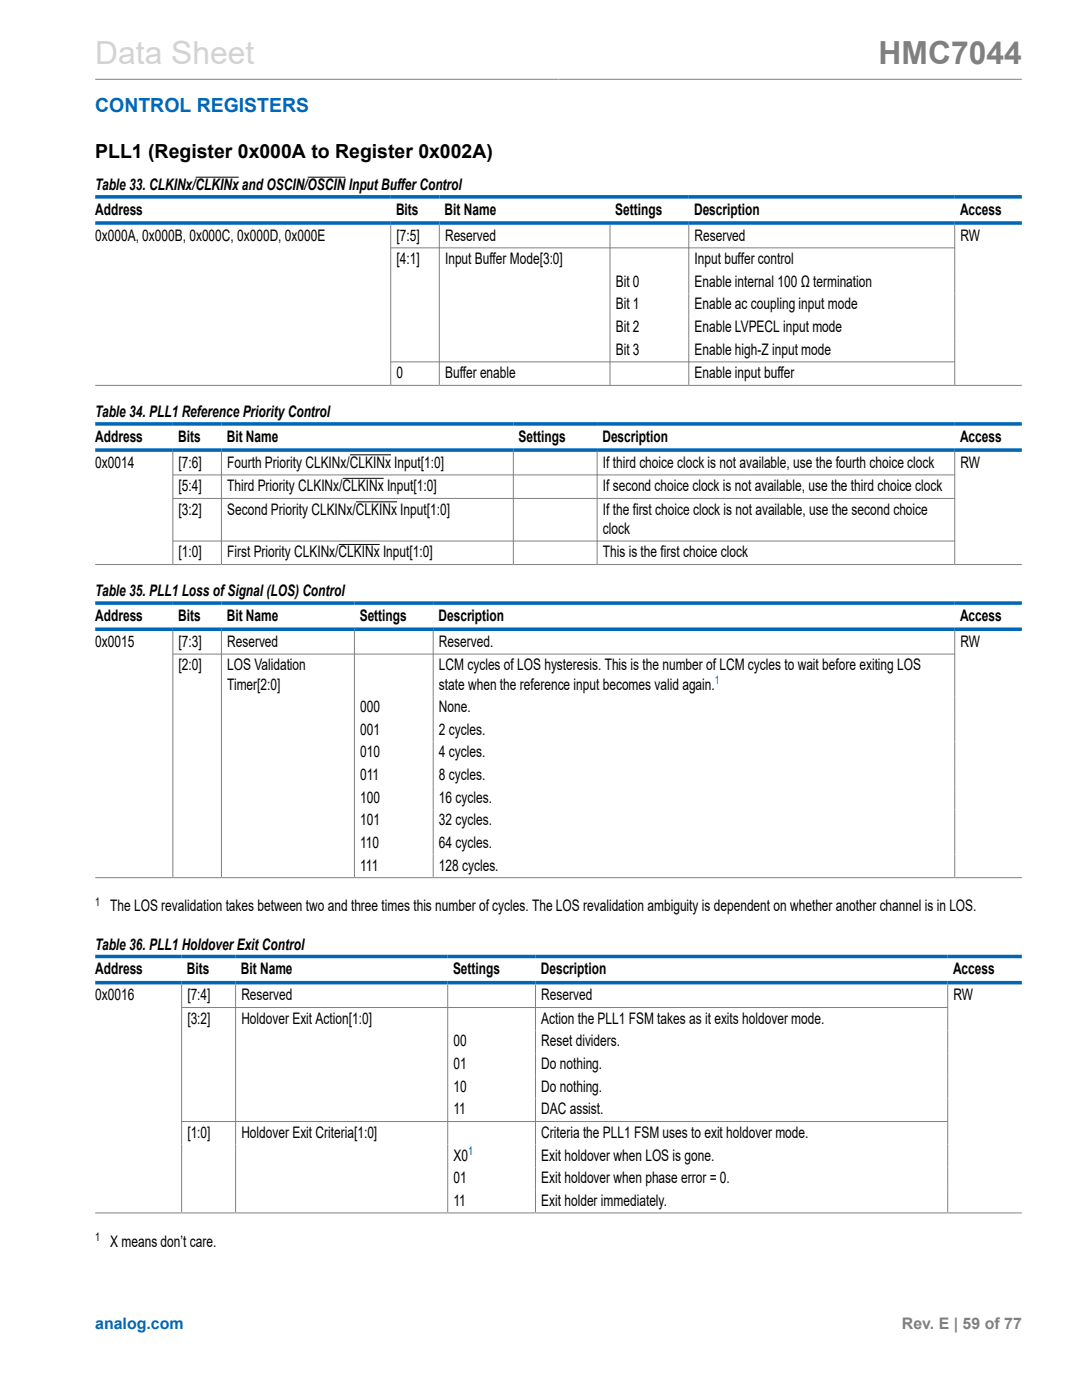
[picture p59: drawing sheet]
<svg xmlns="http://www.w3.org/2000/svg" width="216mm" height="279mm" viewBox="0 0 216 279" stroke-linecap="round" stroke-linejoin="round" font-family="sans-serif">
<defs><g id="words">
<text font-size="6.3" fill="#d3d3d3" x="19" y="12.7">Data Sheet</text>
<text font-size="6.3" fill="#808080" x="175.3" y="12.7">HMC7044</text>
<text font-size="3.9" fill="#0067b8" x="19" y="22.3">CONTROL REGISTERS</text>
<text font-size="3.9" x="19" y="31.4">PLL1 (Register 0x000A to Register 0x002A)</text>
<g font-size="3.2">
<text x="19" y="37.9">Table 33. CLKINx/CLKINxand OSCIN/OSCIN Input Buffer Control</text>
<text x="19" y="42.8">Address</text>
<text x="79" y="42.8">Bits</text>
<text x="88.7" y="42.8">Bit Name</text>
<text x="122.8" y="42.8">Settings</text>
<text x="138.5" y="42.8">Description</text>
<text x="191.6" y="42.8">Access</text>
<text x="19" y="48">0x000A, 0x000B, 0x000C, 0x000D, 0x000E</text>
<text x="79.1" y="48">[7:5]</text>
<text x="79.1" y="52.7">[4:1]</text>
<text x="88.8" y="48">Reserved</text>
<text x="88.8" y="52.7">Input Buffer Mode[3:0]</text>
<text x="138.6" y="48">Reserved</text>
<text x="138.6" y="52.7">Input buffer control</text>
<text x="191.7" y="48">RW</text>
<text x="122.9" y="57.2">Bit 0</text>
<text x="138.6" y="57.2">Enable internal 100 Ω termination</text>
<text x="122.9" y="61.8">Bit 1</text>
<text x="138.6" y="61.8">Enable ac coupling input mode</text>
<text x="122.9" y="66.3">Bit 2</text>
<text x="122.9" y="70.8">Bit 3</text>
<text x="138.6" y="66.3">Enable LVPECL input mode</text>
<text x="138.6" y="70.8">Enable high-Z input mode</text>
<text x="79.1" y="75.5">0</text>
<text x="88.8" y="75.5">Buffer enable</text>
<text x="138.6" y="75.5">Enable input buffer</text>
<text x="19" y="83.3">Table 34. PLL1 Reference Priority Control</text>
<text x="19" y="88.1">Address</text>
<text x="35.6" y="88.1">Bits</text>
<text x="45.2" y="88.1">Bit Name</text>
<text x="103.5" y="88.1">Settings</text>
<text x="120.2" y="88.1">Description</text>
<text x="191.6" y="88.1">Access</text>
<text x="19" y="93.3">0x0014</text>
<text x="35.6" y="93.3">[7:6]</text>
<text x="45.3" y="93.3">Fourth Priority CLKINx/CLKINx Input[1:0]</text>
<text x="120.3" y="93.3">If third choice clock is not available, use the fourth choice clock</text>
<text x="191.7" y="93.3">RW</text>
<text x="35.6" y="98">[5:4]</text>
<text x="45.3" y="98">Third Priority CLKINx/CLKINx Input[1:0]</text>
<text x="120.3" y="98">If second choice clock is not available, use the third choice clock</text>
<text x="35.6" y="102.7">[3:2]</text>
<text x="45.3" y="102.7">Second Priority CLKINx/CLKINx Input[1:0]</text>
<text x="120.3" y="102.7">If the first choice clock is not available, use the second choice</text>
<text x="120.3" y="106.5">clock</text>
<text x="35.6" y="111.2">[1:0]</text>
<text x="45.3" y="111.2">First Priority CLKINx/CLKINx Input[1:0]</text>
<text x="120.3" y="111.2">This is the first choice clock</text>
<text x="19" y="119">Table 35. PLL1 Loss of Signal (LOS) Control</text>
<text x="19" y="123.9">Address</text>
<text x="35.5" y="123.9">Bits</text>
<text x="45.2" y="123.9">Bit Name</text>
<text x="71.8" y="123.9">Settings</text>
<text x="87.5" y="123.9">Description</text>
<text x="191.6" y="123.9">Access</text>
<text x="19" y="129.1">0x0015</text>
<text x="35.6" y="129.1">[7:3]</text>
<text x="45.3" y="129.1">Reserved</text>
<text x="87.6" y="129.1">Reserved.</text>
<text x="191.7" y="129.1">RW</text>
<text x="35.6" y="133.8">[2:0]</text>
<text x="45.3" y="133.8">LOS Validation</text>
<text x="45.3" y="137.6">Timer[2:0]</text>
<text x="87.6" y="133.8">LCM cycles of LOS hysteresis. This is the number of LCM cycles to wait before exiting LOS</text>
<text x="87.6" y="137.6">state when the reference input becomes valid again.</text>
<text x="71.9" y="142.1">000</text>
<text x="87.6" y="142.1">None.</text>
<text x="71.9" y="146.6">001</text>
<text x="87.6" y="146.6">2 cycles.</text>
<text x="71.9" y="151.2">010</text>
<text x="71.9" y="155.7">011</text>
<text x="87.6" y="151.2">4 cycles.</text>
<text x="87.6" y="155.7">8 cycles.</text>
<text x="71.9" y="160.2">100</text>
<text x="87.6" y="160.2">16 cycles.</text>
<text x="71.9" y="164.7">101</text>
<text x="87.6" y="164.7">32 cycles.</text>
<text x="71.9" y="169.2">110</text>
<text x="71.9" y="173.7">111</text>
<text x="87.6" y="169.2">64 cycles.</text>
<text x="87.6" y="173.7">128 cycles.</text>
<text x="22" y="181.9">The LOS revalidation takes between two and three times this number of cycles. The LOS revalidation ambiguity is dependent on whether another channel is in LOS.</text>
<text x="19" y="189.6">Table 36. PLL1 Holdover Exit Control</text>
<text x="19" y="194.4">Address</text>
<text x="37.3" y="194.4">Bits</text>
<text x="48.1" y="194.4">Bit Name</text>
<text x="90.4" y="194.4">Settings</text>
<text x="107.9" y="194.4">Description</text>
<text x="190.2" y="194.4">Access</text>
<text x="19" y="199.6">0x0016</text>
<text x="37.4" y="199.6">[7:4]</text>
<text x="48.2" y="199.6">Reserved</text>
<text x="108" y="199.6">Reserved</text>
<text x="190.3" y="199.6">RW</text>
<text x="37.4" y="204.3">[3:2]</text>
<text x="48.2" y="204.3">Holdover Exit Action[1:0]</text>
<text x="90.5" y="208.8">00</text>
<text x="108" y="204.3">Action the PLL1 FSM takes as it exits holdover mode.</text>
<text x="108" y="208.8">Reset dividers.</text>
<text x="90.5" y="213.4">01</text>
<text x="108" y="213.4">Do nothing.</text>
<text x="90.5" y="217.9">10</text>
<text x="108" y="217.9">Do nothing.</text>
<text x="37.4" y="227.1">[1:0]</text>
<text x="48.2" y="227.1">Holdover Exit Criteria[1:0]</text>
<text x="90.5" y="222.4">11</text>
<text x="108" y="222.4">DAC assist.</text>
<text x="108" y="227.1">Criteria the PLL1 FSM uses to exit holdover mode.</text>
<text x="90.5" y="231.6">X0</text>
<text x="108" y="231.6">Exit holdover when LOS is gone.</text>
<text x="90.5" y="236.1">01</text>
<text x="108" y="236.1">Exit holdover when phase error = 0.</text>
<text x="90.5" y="240.6">11</text>
<text x="108" y="240.6">Exit holder immediately.</text>
<text x="22" y="248.8">X means don’t care.</text>
</g>
<text font-size="3.2" fill="#0067b8" x="19" y="265.3">analog.com</text>
<text font-size="3.2" fill="#808080" x="180" y="265.3">Rev. E | 59 of 77</text>
<g font-size="2.4" fill="#0067b8">
<text x="142.7" y="136.5">1</text>
<text x="93.4" y="230.5">1</text>
</g>
<g font-size="2.4">
<text x="19" y="180.8">1</text>
<text x="19" y="247.7">1</text>
</g>
</g></defs>
<g fill="none" stroke="#808080" stroke-width=".2">
<path d="M19 15.8h184.9M78 44.9v31.9M78 49.5h112.6M87.7 44.9v31.9M121.7 44.9v31.9M137.4 44.9v31.9M190.5 44.9v31.9M19 76.9h184.9M78 72.2h112.6M34.5 90.2v22.4M34.5 94.8h156.1M34.5 99.5h156.1"/>
<path d="M44.2 90.2v22.4M102.4 90.2v22.4M119.1 90.2v22.4M190.5 90.2v22.4M19 112.7h184.9M34.5 108h156.1M34.5 125.9v49.2M34.5 130.5h156.1M44.2 125.9v49.2M70.7 125.9v49.2M86.4 125.9v49.2M190.5 125.9v49.2"/>
<path d="M19 175.2h184.9M36.2 196.5v45.5M47 196.5v45.5M89.3 196.5v45.5M106.9 196.5v45.5M189.1 196.5v45.5M36.2 201.1h153M36.2 223.8h153M19 242.1h184.9"/>
</g>
<path d="M39 35.4h8.6M61.4 35.4h7.5M68.4 95.5h8.2M69.8 90.8h8.2M67.6 108.7h8.2M71 100.2h8.2" fill="none" stroke="#000" stroke-width=".2"/>
<path d="M19 39.3h184.9M19 44.5h184.9M19 84.6h184.9M19 89.8h184.9M19 120.4h184.9M19 125.6h184.9M19 190.9h184.9M19 196.1h184.9" fill="none" stroke="#0067b8" stroke-width=".71"/>
<use href="#words"/>
</svg>
